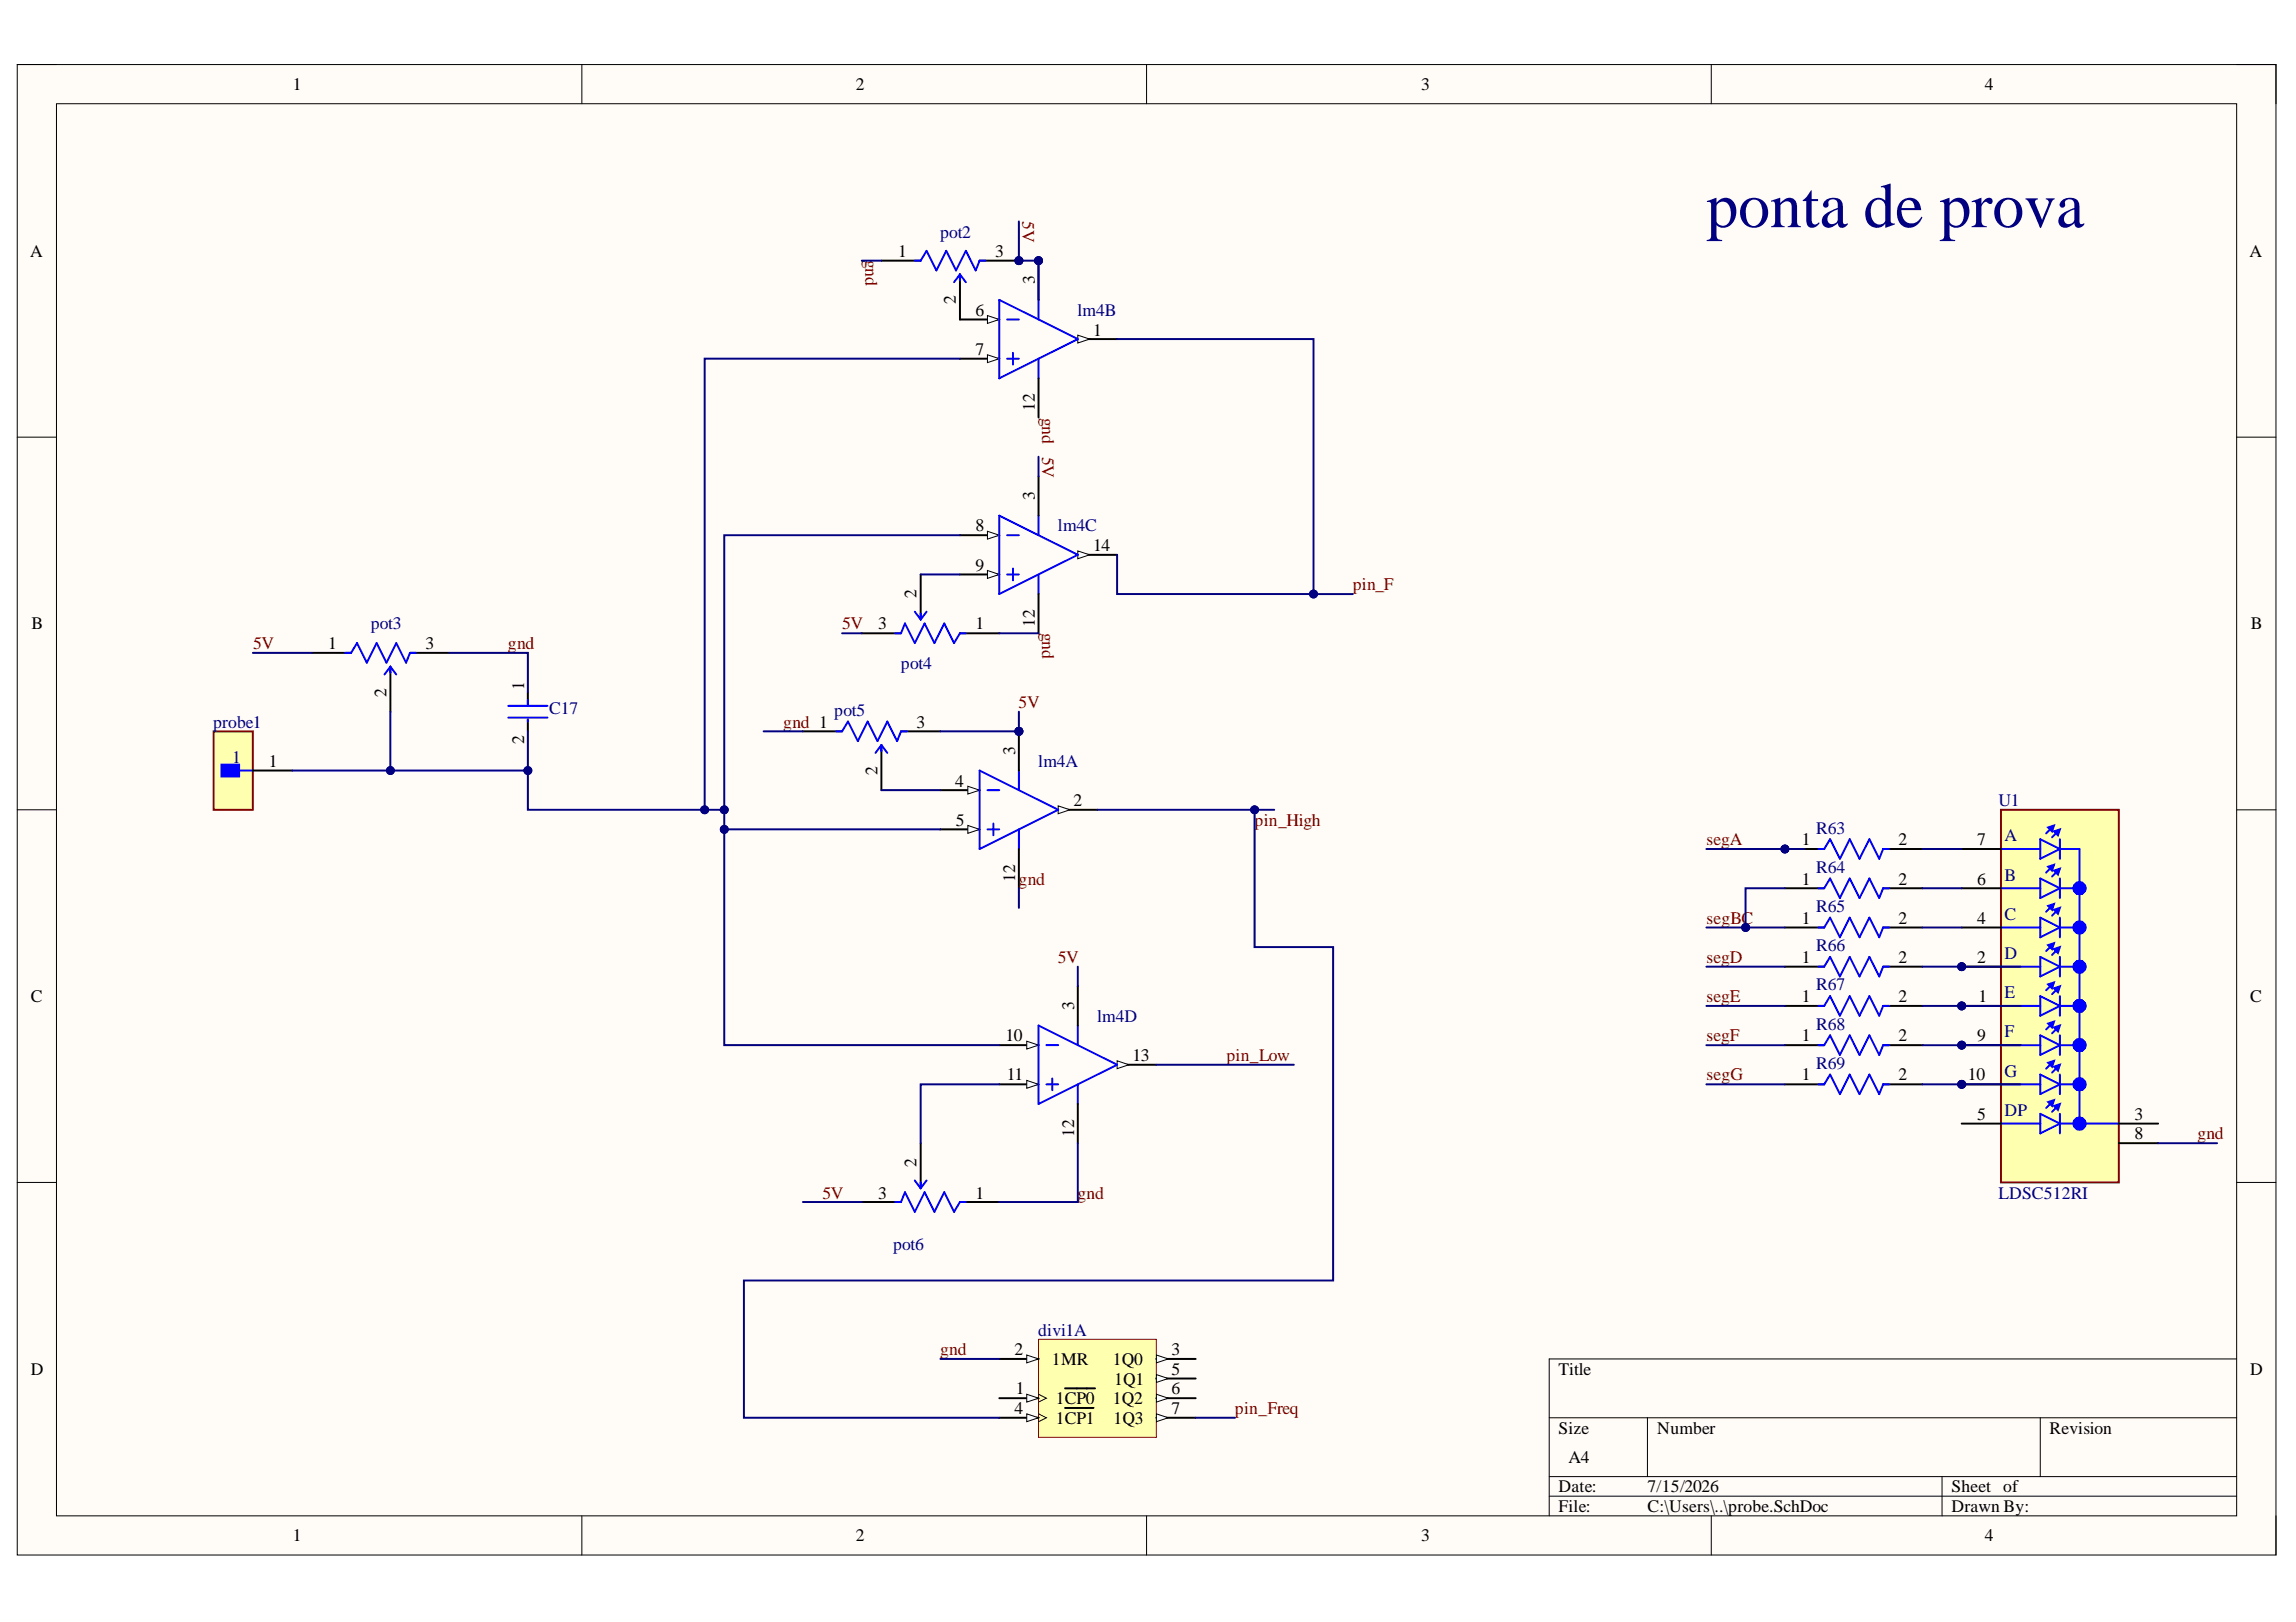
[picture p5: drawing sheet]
<svg xmlns="http://www.w3.org/2000/svg" width="297mm" height="210mm" viewBox="0 0 297 210" stroke-linecap="round" stroke-linejoin="round" font-family="sans-serif">
<defs><g id="words">
<text font-size="8.3" fill="#000080" x="220.8" y="29.4">ponta de prova</text>
<g font-size="2.3">
<text x="37.9" y="11.7">1</text>
<text x="110.7" y="11.7">2</text>
<text x="183.9" y="11.7">3</text>
<text x="256.8" y="11.7">4</text>
<text x="3.9" y="33.3">A</text>
<text x="116.2" y="33.3">1</text>
<text x="128.7" y="33.3">3</text>
<text x="291" y="33.3">A</text>
<text x="123.7" y="39.4" transform="rotate(-90 123.7 39.4)">2</text>
<text x="126.2" y="40.9">6</text>
<text x="133.9" y="36.8" transform="rotate(-90 133.9 36.8)">3</text>
<text x="126.2" y="46">7</text>
<text x="141.4" y="43.4">1</text>
<text x="133.9" y="53.1" transform="rotate(-90 133.9 53.1)">12</text>
<text x="133.9" y="64.7" transform="rotate(-90 133.9 64.7)">3</text>
<text x="126.2" y="68.8">8</text>
<text x="141.4" y="71.3">14</text>
<text x="118.6" y="77.4" transform="rotate(-90 118.6 77.4)">2</text>
<text x="126.2" y="73.8">9</text>
<text x="4.1" y="81.4">B</text>
<text x="42.5" y="84">1</text>
<text x="55.1" y="84">3</text>
<text x="113.6" y="81.4">3</text>
<text x="126.2" y="81.4">1</text>
<text x="133.9" y="81.1" transform="rotate(-90 133.9 81.1)">12</text>
<text x="291.2" y="81.4">B</text>
<text x="67.8" y="89.3" transform="rotate(-90 67.8 89.3)">1</text>
<text x="50" y="90.1" transform="rotate(-90 50 90.1)">2</text>
<text x="118.6" y="94.2">3</text>
<text x="34.8" y="99.3">1</text>
<text x="67.8" y="96.2" transform="rotate(-90 67.8 96.2)">2</text>
<text x="113.5" y="100.3" transform="rotate(-90 113.5 100.3)">2</text>
<text x="123.6" y="101.8">4</text>
<text x="131.4" y="97.7" transform="rotate(-90 131.4 97.7)">3</text>
<text x="123.7" y="106.9">5</text>
<text x="138.9" y="104.3">2</text>
<text x="233.1" y="109.4">1</text>
<text x="245.6" y="109.4">2</text>
<text x="255.8" y="109.4">7</text>
<text x="131.4" y="114.1" transform="rotate(-90 131.4 114.1)">12</text>
<text x="233.1" y="114.5">1</text>
<text x="233.1" y="119.5">1</text>
<text x="245.6" y="114.5">2</text>
<text x="245.6" y="119.5">2</text>
<text x="255.8" y="114.5">6</text>
<text x="255.8" y="119.5">4</text>
<text x="233.1" y="124.6">1</text>
<text x="245.6" y="124.6">2</text>
<text x="255.8" y="124.6">2</text>
<text x="4" y="129.7">C</text>
<text x="139" y="130.7" transform="rotate(-90 139 130.7)">3</text>
<text x="233.1" y="129.7">1</text>
<text x="245.6" y="129.7">2</text>
<text x="255.9" y="129.7">1</text>
<text x="291.1" y="129.7">C</text>
<text x="130.1" y="134.7">10</text>
<text x="146.5" y="137.3">13</text>
<text x="233.1" y="134.7">1</text>
<text x="245.6" y="134.7">2</text>
<text x="255.8" y="134.7">9</text>
<text x="130.3" y="139.8">11</text>
<text x="233.1" y="139.8">1</text>
<text x="245.6" y="139.8">2</text>
<text x="254.6" y="139.8">10</text>
<text x="139" y="147.1" transform="rotate(-90 139 147.1)">12</text>
<text x="255.8" y="144.9">5</text>
<text x="276.2" y="144.9">3</text>
<text x="276.2" y="147.4">8</text>
<text x="113.6" y="155.1">3</text>
<text x="118.6" y="151" transform="rotate(-90 118.6 151)">2</text>
<text x="126.2" y="155.1">1</text>
<text x="4" y="177.9">D</text>
<text x="131.3" y="175.4">2</text>
<text x="136.1" y="176.7">1MR</text>
<text x="144" y="176.7">1Q0</text>
<text x="144.1" y="179.2">1Q1</text>
<text x="151.6" y="175.4">3</text>
<text x="151.6" y="177.9">5</text>
<text x="201.6" y="177.9">Title</text>
<text x="291.1" y="177.9">D</text>
<text x="131.3" y="183">4</text>
<text x="131.4" y="180.5">1</text>
<text x="136.6" y="181.7">1CP0</text>
<text x="136.6" y="184.3">1CP1</text>
<text x="144" y="181.7">1Q2</text>
<text x="144" y="184.3">1Q3</text>
<text x="151.6" y="180.5">6</text>
<text x="151.6" y="183">7</text>
<text x="201.6" y="185.5">Size</text>
<text x="214.4" y="185.5">Number</text>
<text x="265.2" y="185.5">Revision</text>
<text x="202.9" y="189.3">A4</text>
<text x="201.6" y="193.1">Date:</text>
<text x="201.6" y="195.7">File:</text>
<text x="213.1" y="193.1">7/15/2026</text>
<text x="213.1" y="195.7">C:\Users\..\probe.SchDoc</text>
<text x="252.5" y="193.1">Sheet of</text>
<text x="252.5" y="195.7">Drawn By:</text>
<text x="37.9" y="199.5">1</text>
<text x="110.7" y="199.5">2</text>
<text x="183.9" y="199.5">3</text>
<text x="256.8" y="199.5">4</text>
</g>
<g font-size="2.3" fill="#800000">
<text x="132.3" y="28.6" transform="rotate(90 132.3 28.6)">5V</text>
<text x="112" y="33.7" transform="rotate(90 112 33.7)">gnd</text>
<text x="134.8" y="54.1" transform="rotate(90 134.8 54.1)">gnd</text>
<text x="134.8" y="59.1" transform="rotate(90 134.8 59.1)">5V</text>
<text x="175" y="76.4">pin_F</text>
<text x="32.7" y="84">5V</text>
<text x="65.7" y="84">gnd</text>
<text x="108.9" y="81.4">5V</text>
<text x="134.8" y="81.9" transform="rotate(90 134.8 81.9)">gnd</text>
<text x="101.3" y="94.2">gnd 1</text>
<text x="131.8" y="91.7">5V</text>
<text x="162.3" y="106.9">pin_High</text>
<text x="220.8" y="109.4">segA</text>
<text x="131.8" y="114.5">gnd</text>
<text x="220.8" y="119.5">segBC</text>
<text x="136.9" y="124.6">5V</text>
<text x="220.8" y="124.6">segD</text>
<text x="220.8" y="129.7">segE</text>
<text x="158.7" y="137.3">pin_Low</text>
<text x="220.8" y="134.7">segF</text>
<text x="220.8" y="139.8">segG</text>
<text x="284.3" y="147.4">gnd</text>
<text x="106.4" y="155.1">5V</text>
<text x="139.4" y="155.1">gnd</text>
<text x="121.6" y="175.4">gnd</text>
<text x="159.8" y="183">pin_Freq</text>
</g>
<g font-size="2.3" fill="#000080">
<text x="121.6" y="30.8">pot2</text>
<text x="139.4" y="40.9">lm4B</text>
<text x="136.9" y="68.8">lm4C</text>
<text x="48" y="81.4">pot3</text>
<text x="116.6" y="86.5">pot4</text>
<text x="27.6" y="94.2">probe1</text>
<text x="71" y="92.4">C17</text>
<text x="107.9" y="92.7">pot5</text>
<text x="30" y="98.8">1</text>
<text x="134.3" y="99.3">lm4A</text>
<text x="235" y="107.9">R63</text>
<text x="258.6" y="104.3">U1</text>
<text x="235" y="113">R64</text>
<text x="259.3" y="108.9">A</text>
<text x="259.3" y="114">B</text>
<text x="235" y="118">R65</text>
<text x="259.3" y="119">C</text>
<text x="235" y="123.1">R66</text>
<text x="259.3" y="124.1">D</text>
<text x="235" y="128.2">R67</text>
<text x="259.3" y="129.2">E</text>
<text x="141.9" y="132.2">lm4D</text>
<text x="235" y="133.2">R68</text>
<text x="259.3" y="134.2">F</text>
<text x="235" y="138.3">R69</text>
<text x="259.3" y="139.3">G</text>
<text x="259.3" y="144.4">DP</text>
<text x="258.6" y="155.1">LDSC512RI</text>
<text x="115.5" y="161.7">pot6</text>
<text x="134.3" y="172.9">divi1A</text>
</g>
</g></defs>
<path d="M2.2 8.4h292.2v192.8h-292.2z" fill-rule="evenodd" fill="#fffcf8"/>
<path d="M2.2 8.4h292.2v192.8h-292.2z" fill="none" stroke="#000" stroke-width=".13"/>
<path d="M7.3 13.4h282.1v182.8h-282.1z" fill-rule="evenodd" fill="#fffcf8"/>
<g fill="none" stroke="#000" stroke-width=".13">
<path d="M2.2 8.3h5.1M7.3 13.4h282.1v182.8h-282.1zM75.3 8.3v5.1M148.3 8.3v5.1M221.4 8.4v5M289.4 8.4h5v5M2.2 56.6h5.1M289.4 56.6h5M2.2 104.8h5.1M289.4 104.8h5M2.2 153h5.1M289.4 153h5"/>
<path d="M289.4 175.9h-89v20.3M75.3 196.2v5M148.3 196.2v5M200.4 183.5h89M200.4 191.1h89M200.4 193.6h89M213.1 183.5v7.6M221.4 196.2v5M251.2 191.1v5.1M264 183.5v7.6M294.4 196.2v5"/>
</g>
<circle cx="131.8" cy="94.6" r=".51" fill="#000080"/>
<circle cx="131.8" cy="94.6" r=".51" fill="none" stroke="#000080" stroke-width=".13"/>
<path d="M121.7 102.3h5" fill="none" stroke="#000" stroke-width=".25"/>
<path d="M125.2 101.7l1.5 .6-1.5 .5z" fill="#f8fcff"/>
<path d="M125.2 101.7l1.5 .6-1.5 .5z" fill="none" stroke="#000" stroke-width=".13"/>
<path d="M121.7 107.3h5" fill="none" stroke="#000" stroke-width=".25"/>
<path d="M125.2 106.8l1.5 .5-1.5 .5z" fill="#f8fcff"/>
<path d="M125.2 106.8l1.5 .5-1.5 .5z" fill="none" stroke="#000" stroke-width=".13"/>
<path d="M136.9 104.8h5.1" fill="none" stroke="#000" stroke-width=".25"/>
<path d="M136.9 104.3l1.5 .5-1.5 .5z" fill="#f8fcff"/>
<path d="M136.9 104.3l1.5 .5-1.5 .5z" fill="none" stroke="#000" stroke-width=".13"/>
<path d="M126.7 99.7l10.2 5.1-10.2 5.1zM131.8 99.7v2.6M127.7 102.3h1.6M127.7 107.3h1.6M128.5 106.6v1.5M131.8 107.3v2.6" fill="none" stroke="#00f" stroke-width=".25"/>
<path d="M131.8 94.6v5.1M131.8 109.9v5" fill="none" stroke="#000" stroke-width=".25"/>
<circle cx="131.8" cy="94.6" r=".51" fill="#000080"/>
<circle cx="131.8" cy="94.6" r=".51" fill="none" stroke="#000080" stroke-width=".13"/>
<circle cx="134.4" cy="33.7" r=".51" fill="#000080"/>
<circle cx="134.4" cy="33.7" r=".51" fill="none" stroke="#000080" stroke-width=".13"/>
<path d="M124.2 41.3h5.1" fill="none" stroke="#000" stroke-width=".25"/>
<path d="M127.7 40.8l1.6 .5-1.6 .6z" fill="#f8fcff"/>
<path d="M127.7 40.8l1.6 .5-1.6 .6z" fill="none" stroke="#000" stroke-width=".13"/>
<path d="M124.2 46.4h5.1" fill="none" stroke="#000" stroke-width=".25"/>
<path d="M127.7 45.9l1.6 .5-1.6 .5z" fill="#f8fcff"/>
<path d="M127.7 45.9l1.6 .5-1.6 .5z" fill="none" stroke="#000" stroke-width=".13"/>
<path d="M139.4 43.9h5.1" fill="none" stroke="#000" stroke-width=".25"/>
<path d="M139.4 43.4l1.6 .5-1.6 .5z" fill="#f8fcff"/>
<path d="M139.4 43.4l1.6 .5-1.6 .5z" fill="none" stroke="#000" stroke-width=".13"/>
<path d="M129.3 38.8l10.1 5.1-10.1 5.1zM134.4 38.8v2.5M130.3 41.3h1.5M130.3 46.4h1.5M131.1 45.7v1.5M134.4 46.4v2.6" fill="none" stroke="#00f" stroke-width=".25"/>
<path d="M134.4 33.7v5.1M134.4 49v5" fill="none" stroke="#000" stroke-width=".25"/>
<circle cx="134.4" cy="33.7" r=".51" fill="#000080"/>
<circle cx="134.4" cy="33.7" r=".51" fill="none" stroke="#000080" stroke-width=".13"/>
<path d="M124.2 69.3h5.1" fill="none" stroke="#000" stroke-width=".25"/>
<path d="M127.7 68.8l1.6 .5-1.6 .5z" fill="#f8fcff"/>
<path d="M127.7 68.8l1.6 .5-1.6 .5z" fill="none" stroke="#000" stroke-width=".13"/>
<path d="M124.2 74.3h5.1" fill="none" stroke="#000" stroke-width=".25"/>
<path d="M127.7 73.8l1.6 .5-1.6 .5z" fill="#f8fcff"/>
<path d="M127.7 73.8l1.6 .5-1.6 .5z" fill="none" stroke="#000" stroke-width=".13"/>
<path d="M139.4 71.8h5.1" fill="none" stroke="#000" stroke-width=".25"/>
<path d="M139.4 71.3l1.6 .5-1.6 .5z" fill="#f8fcff"/>
<path d="M139.4 71.3l1.6 .5-1.6 .5z" fill="none" stroke="#000" stroke-width=".13"/>
<path d="M129.3 66.7l10.1 5.1-10.1 5.1zM130.3 69.3h1.5M130.3 74.3h1.5M131.1 73.6v1.5M134.4 66.7v2.6M134.4 74.3v2.6" fill="none" stroke="#00f" stroke-width=".25"/>
<path d="M134.4 61.6v5.1M134.4 76.9v5.1M129.3 140.3h5.1" fill="none" stroke="#000" stroke-width=".25"/>
<path d="M132.8 139.8l1.6 .5-1.6 .5z" fill="#f8fcff"/>
<path d="M132.8 139.8l1.6 .5-1.6 .5z" fill="none" stroke="#000" stroke-width=".13"/>
<path d="M129.3 135.3h5.1" fill="none" stroke="#000" stroke-width=".25"/>
<path d="M132.8 134.7l1.6 .6-1.6 .5z" fill="#f8fcff"/>
<path d="M132.8 134.7l1.6 .6-1.6 .5z" fill="none" stroke="#000" stroke-width=".13"/>
<path d="M144.5 137.8h5.1" fill="none" stroke="#000" stroke-width=".25"/>
<path d="M144.5 137.3l1.5 .5-1.5 .5z" fill="#f8fcff"/>
<path d="M144.5 137.3l1.5 .5-1.5 .5z" fill="none" stroke="#000" stroke-width=".13"/>
<path d="M134.4 132.7l10.1 5.1-10.1 5.1zM135.4 135.3h1.5M136.1 139.6v1.5M139.4 132.7v2.6M135.4 140.3h1.5M139.4 140.3v2.6" fill="none" stroke="#00f" stroke-width=".25"/>
<path d="M139.4 127.6v5.1M139.4 142.9v5" fill="none" stroke="#000" stroke-width=".25"/>
<circle cx="253.8" cy="125.1" r=".51" fill="#000080"/>
<circle cx="253.8" cy="125.1" r=".51" fill="none" stroke="#000080" stroke-width=".13"/>
<circle cx="253.8" cy="130.2" r=".51" fill="#000080"/>
<circle cx="253.8" cy="130.2" r=".51" fill="none" stroke="#000080" stroke-width=".13"/>
<circle cx="253.8" cy="135.3" r=".51" fill="#000080"/>
<circle cx="253.8" cy="135.3" r=".51" fill="none" stroke="#000080" stroke-width=".13"/>
<circle cx="253.8" cy="140.3" r=".51" fill="#000080"/>
<circle cx="253.8" cy="140.3" r=".51" fill="none" stroke="#000080" stroke-width=".13"/>
<path d="M258.9 104.8h15.2v48.2h-15.2z" fill-rule="evenodd" fill="#ffffb0"/>
<path d="M258.9 104.8h15.2v48.2h-15.2z" fill="none" stroke="#800000" stroke-width=".25"/>
<g fill="none" stroke="#00f" stroke-width=".25">
<path d="M258.9 109.9h5.1M258.9 114.9h5.1M264 108.6l2.5 1.3-2.5 1.2zM264 113.7l2.5 1.2-2.5 1.3zM264 118.8l2.5 1.2-2.5 1.3zM265.2 107.3l-.5 .5M265.2 112.4l-.5 .5M265.2 117.5l-.5 .5M266 107.8l-.5 .5M266 112.9l-.5 .5M266 118l-.5 .5M266.5 108.6v2.5"/>
<path d="M266.5 113.7v2.5M266.5 118.8v2.5M266.5 109.9h2.5v35.5M266.5 114.9h2.5M258.9 120h5.1M258.9 125.1h5.1M258.9 130.2h5.1M258.9 135.3h5.1M264 123.8l2.5 1.3-2.5 1.3zM264 128.9l2.5 1.3-2.5 1.2zM264 134l2.5 1.3-2.5 1.2zM264 139.1l2.5 1.2-2.5 1.3z"/>
<path d="M265.2 122.6l-.5 .5M265.2 127.6l-.5 .5M265.2 132.7l-.5 .5M265.2 137.8l-.5 .5M266 123.1l-.5 .5M266 128.1l-.5 .6M266 133.2l-.5 .5M266 138.3l-.5 .5M266.5 123.8v2.6M266.5 128.9v2.5M266.5 134v2.5M266.5 139.1v2.5"/>
<path d="M266.5 120h2.5M266.5 125.1h2.5M266.5 130.2h2.5M266.5 135.3h2.5M258.9 140.3h5.1M258.9 145.4h5.1M264 144.1l2.5 1.3-2.5 1.3zM265.2 142.9l-.5 .5M266 143.4l-.5 .5M266.5 144.1v2.6M266.5 140.3h2.5M266.5 145.4h7.6"/>
</g>
<path d="M265.7 107.6l.8-.3-.3 .8z" fill="#00f"/>
<path d="M265.7 107.6l.8-.3-.3 .8z" fill="none" stroke="#00f" stroke-width=".25"/>
<path d="M265 107.1l.7-.3-.2 .8z" fill="#00f"/>
<path d="M265 107.1l.7-.3-.2 .8z" fill="none" stroke="#00f" stroke-width=".25"/>
<path d="M265.7 112.7l.8-.3-.3 .8z" fill="#00f"/>
<path d="M265.7 112.7l.8-.3-.3 .8z" fill="none" stroke="#00f" stroke-width=".25"/>
<path d="M265 112.2l.7-.3-.2 .8z" fill="#00f"/>
<path d="M265 112.2l.7-.3-.2 .8z" fill="none" stroke="#00f" stroke-width=".25"/>
<path d="M265.7 117.7l.8-.2-.3 .7z" fill="#00f"/>
<path d="M265.7 117.7l.8-.2-.3 .7z" fill="none" stroke="#00f" stroke-width=".25"/>
<path d="M265 117.2l.7-.2-.2 .7z" fill="#00f"/>
<path d="M265 117.2l.7-.2-.2 .7z" fill="none" stroke="#00f" stroke-width=".25"/>
<path d="M265.7 122.8l.8-.2-.3 .7z" fill="#00f"/>
<path d="M265.7 122.8l.8-.2-.3 .7z" fill="none" stroke="#00f" stroke-width=".25"/>
<path d="M265 122.3l.7-.2-.2 .7z" fill="#00f"/>
<path d="M265 122.3l.7-.2-.2 .7z" fill="none" stroke="#00f" stroke-width=".25"/>
<path d="M265.7 127.9l.8-.3-.3 .8z" fill="#00f"/>
<path d="M265.7 127.9l.8-.3-.3 .8z" fill="none" stroke="#00f" stroke-width=".25"/>
<path d="M265 127.4l.7-.3-.2 .8z" fill="#00f"/>
<path d="M265 127.4l.7-.3-.2 .8z" fill="none" stroke="#00f" stroke-width=".25"/>
<path d="M265.7 133l.8-.3-.3 .8z" fill="#00f"/>
<path d="M265.7 133l.8-.3-.3 .8z" fill="none" stroke="#00f" stroke-width=".25"/>
<path d="M265 132.5l.7-.3-.2 .8z" fill="#00f"/>
<path d="M265 132.5l.7-.3-.2 .8z" fill="none" stroke="#00f" stroke-width=".25"/>
<path d="M265.7 138l.8-.2-.3 .8z" fill="#00f"/>
<path d="M265.7 138l.8-.2-.3 .8z" fill="none" stroke="#00f" stroke-width=".25"/>
<path d="M265 137.5l.7-.2-.2 .7z" fill="#00f"/>
<path d="M265 137.5l.7-.2-.2 .7z" fill="none" stroke="#00f" stroke-width=".25"/>
<path d="M265.7 143.1l.8-.2-.3 .7z" fill="#00f"/>
<path d="M265.7 143.1l.8-.2-.3 .7z" fill="none" stroke="#00f" stroke-width=".25"/>
<path d="M265 142.6l.7-.2-.2 .7z" fill="#00f"/>
<path d="M265 142.6l.7-.2-.2 .7z" fill="none" stroke="#00f" stroke-width=".25"/>
<g fill="none" stroke="#00f" stroke-width="1.3">
<circle cx="269" cy="114.9" r=".25"/>
<circle cx="269" cy="130.2" r=".25"/>
<circle cx="269" cy="125.1" r=".25"/>
<circle cx="269" cy="135.3" r=".25"/>
<circle cx="269" cy="120" r=".25"/>
<circle cx="269" cy="120" r=".26"/>
<circle cx="269" cy="135.3" r=".26"/>
<circle cx="269" cy="125.1" r=".26"/>
<circle cx="269" cy="145.4" r=".25"/>
<circle cx="269" cy="140.3" r=".25"/>
<circle cx="269" cy="140.3" r=".26"/>
</g>
<path d="M253.8 109.9h5.1M253.8 114.9h5.1M253.8 120h5.1M253.8 125.1h5.1" fill="none" stroke="#000" stroke-width=".25"/>
<circle cx="253.8" cy="125.1" r=".51" fill="#000080"/>
<circle cx="253.8" cy="125.1" r=".51" fill="none" stroke="#000080" stroke-width=".13"/>
<path d="M253.8 130.2h5.1" fill="none" stroke="#000" stroke-width=".25"/>
<circle cx="253.8" cy="130.2" r=".51" fill="#000080"/>
<circle cx="253.8" cy="130.2" r=".51" fill="none" stroke="#000080" stroke-width=".13"/>
<path d="M253.8 135.3h5.1" fill="none" stroke="#000" stroke-width=".25"/>
<circle cx="253.8" cy="135.3" r=".51" fill="#000080"/>
<circle cx="253.8" cy="135.3" r=".51" fill="none" stroke="#000080" stroke-width=".13"/>
<path d="M253.8 140.3h5.1" fill="none" stroke="#000" stroke-width=".25"/>
<circle cx="253.8" cy="140.3" r=".51" fill="#000080"/>
<circle cx="253.8" cy="140.3" r=".51" fill="none" stroke="#000080" stroke-width=".13"/>
<path d="M253.8 145.4h5.1M274.1 145.4h5.1M274.1 147.9h5.1" fill="none" stroke="#000" stroke-width=".25"/>
<circle cx="230.9" cy="109.9" r=".51" fill="#000080"/>
<circle cx="230.9" cy="109.9" r=".51" fill="none" stroke="#000080" stroke-width=".13"/>
<path d="M230.9 109.9h5.1" fill="none" stroke="#000" stroke-width=".25"/>
<circle cx="230.9" cy="109.9" r=".51" fill="#000080"/>
<circle cx="230.9" cy="109.9" r=".51" fill="none" stroke="#000080" stroke-width=".13"/>
<g fill="none" stroke="#000" stroke-width=".25">
<path d="M230.9 114.9h5.1M243.6 109.9h5.1M243.6 114.9h5.1M230.9 120h5.1M230.9 125.1h5.1M230.9 130.2h5.1M230.9 135.3h5.1M243.6 120h5.1M243.6 125.1h5.1M243.6 130.2h5.1M243.6 135.3h5.1M230.9 140.3h5.1"/>
<path d="M243.6 140.3h5.1"/>
</g>
<path d="M235.2 109.9h.8l.8-1.3 1.2 2.5 1.3-2.5 1.3 2.5 1.2-2.5 1.3 2.5 .5-1.2h.8M235.2 114.9h.8l.8-1.2 1.2 2.5 1.3-2.5 1.3 2.5 1.2-2.5 1.3 2.5 .5-1.3h.8M235.2 120h.8l.8-1.2 1.2 2.5 1.3-2.5 1.3 2.5 1.2-2.5 1.3 2.5 .5-1.3h.8M235.2 125.1h.8l.8-1.3 1.2 2.6 1.3-2.6 1.3 2.6 1.2-2.6 1.3 2.6 .5-1.3h.8M235.2 130.2h.8l.8-1.3 1.2 2.5 1.3-2.5 1.3 2.5 1.2-2.5 1.3 2.5 .5-1.2h.8M235.2 135.3h.8l.8-1.3 1.2 2.5 1.3-2.5 1.3 2.5 1.2-2.5 1.3 2.5 .5-1.2h.8M235.2 140.3h.8l.8-1.2 1.2 2.5 1.3-2.5 1.3 2.5 1.2-2.5 1.3 2.5 .5-1.3h.8" fill="none" stroke="#00f" stroke-width=".25"/>
<path d="M27.6 94.6h5.1v10.2h-5.1z" fill-rule="evenodd" fill="#ffffb0"/>
<path d="M27.6 94.6h5.1v10.2h-5.1z" fill="none" stroke="#800000" stroke-width=".25"/>
<path d="M28.7 99h2.2v1.5h-2.2z" fill-rule="evenodd" fill="#00f"/>
<path d="M28.7 99h2.2v1.5h-2.2zM30.9 99.7h1.8" fill="none" stroke="#00f" stroke-width=".25"/>
<path d="M32.7 99.7h5.1" fill="none" stroke="#000" stroke-width=".25"/>
<circle cx="131.8" cy="33.7" r=".51" fill="#000080"/>
<circle cx="131.8" cy="33.7" r=".51" fill="none" stroke="#000080" stroke-width=".13"/>
<path d="M114 33.7h5.1M126.7 33.7h5.1" fill="none" stroke="#000" stroke-width=".25"/>
<circle cx="131.8" cy="33.7" r=".51" fill="#000080"/>
<circle cx="131.8" cy="33.7" r=".51" fill="none" stroke="#000080" stroke-width=".13"/>
<g fill="none" stroke="#000" stroke-width=".25">
<path d="M124.2 36.3v5M119.1 74.3v5.1M40.3 84.5h5.1M50.5 87v5.1M53 84.5h5.1M68.3 89.6v1.7M68.3 93.1v1.5M103.9 94.6h5M111.5 82h5.1M114 97.2v5.1M116.6 94.6h5.1M124.2 82h5.1"/>
<path d="M111.5 155.6h5.1M119.1 147.9v5.1M124.2 155.6h5.1"/>
</g>
<g fill="none" stroke="#00f" stroke-width=".25">
<path d="M118.3 33.7h.8l.8-1.2 1.2 2.5 1.3-2.5 1.3 2.5 1.3-2.5 1.2 2.5 .5-1.3h.8M124.2 35.5l-.8 1M124.2 35.5l.8 1M124.2 35.5v.8M118.3 79.2l.8 1M119.1 79.4v.8M119.9 79.2l-.8 1M44.7 84.5h.7l.8-1.3 1.3 2.6 1.2-2.6 1.3 2.6 1.3-2.6 1.2 2.6 .5-1.3h.8M50.5 86.3l-.8 1M50.5 86.3l.8 1M50.5 86.3v.7M65.8 91.3h5"/>
<path d="M65.8 92.9h5M68.3 90.6v.7M68.3 93.1v.3M108.2 94.6h.7l.8-1.2 1.3 2.5 1.2-2.5 1.3 2.5 1.3-2.5 1.3 2.5 .5-1.3h.7M114 96.4l-.7 1M114 96.4l.8 1M114 96.4v.8M115.8 82h.8l.5-1.3 1.2 2.5 1.3-2.5 1.3 2.5 1.3-2.5 1.2 2.5 .8-1.2h.8M115.8 155.6h.8l.5-1.3 1.2 2.5 1.3-2.5 1.3 2.5 1.3-2.5 1.2 2.5 .8-1.2h.8M118.3 152.8l.8 1M119.1 153v.8M119.9 152.8l-.8 1"/>
</g>
<path d="M134.4 173.3h15.2v12.7h-15.2z" fill-rule="evenodd" fill="#ffffb0"/>
<path d="M134.4 173.3h15.2v12.7h-15.2z" fill="none" stroke="#800000" stroke-width=".13"/>
<path d="M129.3 180.9h5.1" fill="none" stroke="#000" stroke-width=".25"/>
<path d="M132.8 180.4l1.6 .5-1.6 .5z" fill="#f8fcff"/>
<path d="M132.8 180.4l1.6 .5-1.6 .5zM134.4 180.4l1 .5-1 .5" fill="none" stroke="#000" stroke-width=".13"/>
<path d="M129.3 175.9h5.1M137.8 179.7h3.9" fill="none" stroke="#000" stroke-width=".25"/>
<path d="M132.8 175.4l1.6 .5-1.6 .5z" fill="#f8fcff"/>
<path d="M132.8 175.4l1.6 .5-1.6 .5z" fill="none" stroke="#000" stroke-width=".13"/>
<path d="M149.6 175.9h5.1" fill="none" stroke="#000" stroke-width=".25"/>
<path d="M149.6 175.4l1.5 .5-1.5 .5z" fill="#f8fcff"/>
<path d="M149.6 175.4l1.5 .5-1.5 .5z" fill="none" stroke="#000" stroke-width=".13"/>
<path d="M129.3 183.5h5.1" fill="none" stroke="#000" stroke-width=".25"/>
<path d="M132.8 183l1.6 .5-1.6 .5z" fill="#f8fcff"/>
<path d="M132.8 183l1.6 .5-1.6 .5zM134.4 183l1 .5-1 .5" fill="none" stroke="#000" stroke-width=".13"/>
<path d="M149.6 178.4h5.1M137.8 182.2h3.7" fill="none" stroke="#000" stroke-width=".25"/>
<path d="M149.6 177.9l1.5 .5-1.5 .5z" fill="#f8fcff"/>
<path d="M149.6 177.9l1.5 .5-1.5 .5z" fill="none" stroke="#000" stroke-width=".13"/>
<path d="M149.6 180.9h5.1" fill="none" stroke="#000" stroke-width=".25"/>
<path d="M149.6 180.4l1.5 .5-1.5 .5z" fill="#f8fcff"/>
<path d="M149.6 180.4l1.5 .5-1.5 .5z" fill="none" stroke="#000" stroke-width=".13"/>
<path d="M149.6 183.5h5.1" fill="none" stroke="#000" stroke-width=".25"/>
<path d="M149.6 183l1.5 .5-1.5 .5z" fill="#f8fcff"/>
<path d="M149.6 183l1.5 .5-1.5 .5z" fill="none" stroke="#000" stroke-width=".13"/>
<path d="M248.7 109.9h5.1M248.7 114.9h5.1M248.7 125.1h12.7M248.7 120h5.1M279.2 147.9h7.6" fill="none" stroke="#000080" stroke-width=".25"/>
<circle cx="253.8" cy="125.1" r=".51" fill="#000080"/>
<circle cx="253.8" cy="125.1" r=".51" fill="none" stroke="#000080" stroke-width=".13"/>
<path d="M248.7 130.2h12.7" fill="none" stroke="#000080" stroke-width=".25"/>
<circle cx="253.8" cy="130.2" r=".51" fill="#000080"/>
<circle cx="253.8" cy="130.2" r=".51" fill="none" stroke="#000080" stroke-width=".13"/>
<path d="M248.7 135.3h12.7" fill="none" stroke="#000080" stroke-width=".25"/>
<circle cx="253.8" cy="135.3" r=".51" fill="#000080"/>
<circle cx="253.8" cy="135.3" r=".51" fill="none" stroke="#000080" stroke-width=".13"/>
<path d="M248.7 140.3h12.7" fill="none" stroke="#000080" stroke-width=".25"/>
<circle cx="253.8" cy="140.3" r=".51" fill="#000080"/>
<circle cx="253.8" cy="140.3" r=".51" fill="none" stroke="#000080" stroke-width=".13"/>
<path d="M230.9 114.9h-5.1v5.1h5.1" fill="none" stroke="#000080" stroke-width=".25"/>
<circle cx="225.8" cy="120" r=".51" fill="#000080"/>
<circle cx="225.8" cy="120" r=".51" fill="none" stroke="#000080" stroke-width=".13"/>
<path d="M220.8 120h5" fill="none" stroke="#000080" stroke-width=".25"/>
<circle cx="225.8" cy="120" r=".51" fill="#000080"/>
<circle cx="225.8" cy="120" r=".51" fill="none" stroke="#000080" stroke-width=".13"/>
<path d="M220.8 109.9h12.7" fill="none" stroke="#000080" stroke-width=".25"/>
<circle cx="230.9" cy="109.9" r=".51" fill="#000080"/>
<circle cx="230.9" cy="109.9" r=".51" fill="none" stroke="#000080" stroke-width=".13"/>
<path d="M134.4 59.1v2.5M131.8 92.1v2.5M220.8 125.1h10.1M220.8 130.2h10.1M220.8 135.3h10.1M220.8 140.3h10.1" fill="none" stroke="#000080" stroke-width=".25"/>
<circle cx="131.8" cy="94.6" r=".51" fill="#000080"/>
<circle cx="131.8" cy="94.6" r=".51" fill="none" stroke="#000080" stroke-width=".13"/>
<path d="M111.5 33.7h2.5M121.7 94.6h10.1M131.8 114.9v2.6" fill="none" stroke="#000080" stroke-width=".25"/>
<circle cx="131.8" cy="94.6" r=".51" fill="#000080"/>
<circle cx="131.8" cy="94.6" r=".51" fill="none" stroke="#000080" stroke-width=".13"/>
<path d="M131.8 28.7v5h2.6v5.1M98.8 94.6h5.1M114 102.3h7.7M139.4 125.1v2.5M103.9 155.6h7.6M129.3 140.3h-10.2v7.6M139.4 147.9v7.7h-10.1" fill="none" stroke="#000080" stroke-width=".25"/>
<circle cx="134.4" cy="33.7" r=".51" fill="#000080"/>
<circle cx="134.4" cy="33.7" r=".51" fill="none" stroke="#000080" stroke-width=".13"/>
<circle cx="131.8" cy="33.7" r=".51" fill="#000080"/>
<circle cx="131.8" cy="33.7" r=".51" fill="none" stroke="#000080" stroke-width=".13"/>
<path d="M119.1 74.3h5.1M169.9 76.9h5.1M108.9 82h2.6M129.3 82h5.1" fill="none" stroke="#000080" stroke-width=".25"/>
<circle cx="169.9" cy="76.9" r=".51" fill="#000080"/>
<circle cx="169.9" cy="76.9" r=".51" fill="none" stroke="#000080" stroke-width=".13"/>
<path d="M32.7 84.5h7.6M50.5 92.1v7.6h-12.7M58.1 84.5h10.2v5.1M149.6 137.8h17.8" fill="none" stroke="#000080" stroke-width=".25"/>
<circle cx="50.5" cy="99.7" r=".51" fill="#000080"/>
<circle cx="50.5" cy="99.7" r=".51" fill="none" stroke="#000080" stroke-width=".13"/>
<path d="M68.3 94.6v5.1h-17.8" fill="none" stroke="#000080" stroke-width=".25"/>
<circle cx="50.5" cy="99.7" r=".51" fill="#000080"/>
<circle cx="50.5" cy="99.7" r=".51" fill="none" stroke="#000080" stroke-width=".13"/>
<circle cx="68.3" cy="99.7" r=".51" fill="#000080"/>
<circle cx="68.3" cy="99.7" r=".51" fill="none" stroke="#000080" stroke-width=".13"/>
<path d="M93.7 107.3v28h35.6" fill="none" stroke="#000080" stroke-width=".25"/>
<circle cx="93.7" cy="107.3" r=".51" fill="#000080"/>
<circle cx="93.7" cy="107.3" r=".51" fill="none" stroke="#000080" stroke-width=".13"/>
<path d="M162.3 104.8v17.8h10.2v43.1h-76.3v17.8h33.1M121.7 175.9h7.6M154.7 183.5h5.1" fill="none" stroke="#000080" stroke-width=".25"/>
<circle cx="162.3" cy="104.8" r=".51" fill="#000080"/>
<circle cx="162.3" cy="104.8" r=".51" fill="none" stroke="#000080" stroke-width=".13"/>
<path d="M144.5 43.9h25.4v33h-25.4v-5.1" fill="none" stroke="#000080" stroke-width=".25"/>
<circle cx="169.9" cy="76.9" r=".51" fill="#000080"/>
<circle cx="169.9" cy="76.9" r=".51" fill="none" stroke="#000080" stroke-width=".13"/>
<path d="M124.2 69.3h-30.5v38h28" fill="none" stroke="#000080" stroke-width=".25"/>
<circle cx="93.7" cy="104.8" r=".51" fill="#000080"/>
<circle cx="93.7" cy="104.8" r=".51" fill="none" stroke="#000080" stroke-width=".13"/>
<circle cx="93.7" cy="107.3" r=".51" fill="#000080"/>
<circle cx="93.7" cy="107.3" r=".51" fill="none" stroke="#000080" stroke-width=".13"/>
<path d="M68.3 99.7v5.1h25.4" fill="none" stroke="#000080" stroke-width=".25"/>
<circle cx="68.3" cy="99.7" r=".51" fill="#000080"/>
<circle cx="68.3" cy="99.7" r=".51" fill="none" stroke="#000080" stroke-width=".13"/>
<circle cx="91.2" cy="104.8" r=".51" fill="#000080"/>
<circle cx="91.2" cy="104.8" r=".51" fill="none" stroke="#000080" stroke-width=".13"/>
<circle cx="93.7" cy="104.8" r=".51" fill="#000080"/>
<circle cx="93.7" cy="104.8" r=".51" fill="none" stroke="#000080" stroke-width=".13"/>
<path d="M124.2 46.4h-33v58.4" fill="none" stroke="#000080" stroke-width=".25"/>
<circle cx="91.2" cy="104.8" r=".51" fill="#000080"/>
<circle cx="91.2" cy="104.8" r=".51" fill="none" stroke="#000080" stroke-width=".13"/>
<path d="M142 104.8h22.8" fill="none" stroke="#000080" stroke-width=".25"/>
<circle cx="162.3" cy="104.8" r=".51" fill="#000080"/>
<circle cx="162.3" cy="104.8" r=".51" fill="none" stroke="#000080" stroke-width=".13"/>
<use href="#words"/>
</svg>
